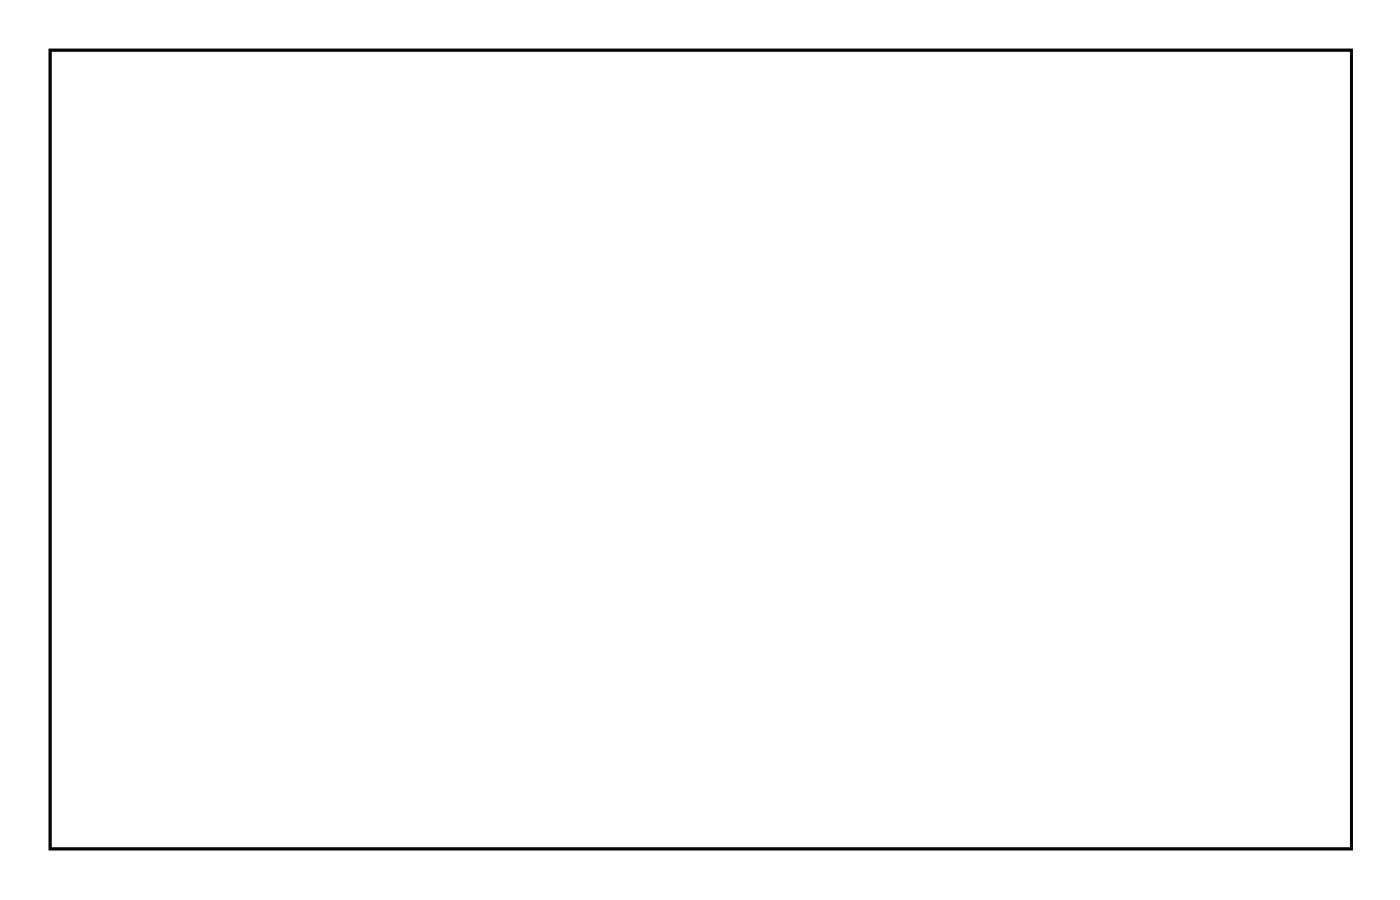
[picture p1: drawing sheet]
<svg xmlns="http://www.w3.org/2000/svg" width="102mm" height="65mm" viewBox="0 0 102 65" stroke-linecap="round" stroke-linejoin="round" font-family="sans-serif">
<path d="M3.6 3.6h94.5v58h-94.5z" fill="none" stroke="#000" stroke-width=".2"/>
<path d="M3.6 3.6h94.5v58h-94.5zM3.6 3.6v58h94.5v-58z" fill="#000"/>
<circle cx="18" cy="29.9" r=".7" fill="#fff"/>
<circle cx="18" cy="29.9" r=".7" fill="none" stroke="#fff" stroke-width=".76" stroke-linecap="butt"/>
<circle cx="18" cy="40.1" r=".7" fill="#fff"/>
<circle cx="18" cy="40.1" r=".7" fill="none" stroke="#fff" stroke-width=".76" stroke-linecap="butt"/>
<circle cx="61.1" cy="22.3" r=".7" fill="#fff"/>
<circle cx="61.1" cy="22.3" r=".7" fill="none" stroke="#fff" stroke-width=".76" stroke-linecap="butt"/>
<circle cx="61.1" cy="32.5" r=".7" fill="#fff"/>
<circle cx="61.1" cy="32.5" r=".7" fill="none" stroke="#fff" stroke-width=".76" stroke-linecap="butt"/>
<circle cx="28.1" cy="29.9" r=".64" fill="#fff"/>
<circle cx="28.1" cy="29.9" r=".64" fill="none" stroke="#fff" stroke-width=".76" stroke-linecap="butt"/>
<circle cx="28.1" cy="32.5" r=".64" fill="#fff"/>
<circle cx="28.1" cy="32.5" r=".64" fill="none" stroke="#fff" stroke-width=".76" stroke-linecap="butt"/>
<circle cx="71.3" cy="22.3" r=".64" fill="#fff"/>
<circle cx="71.3" cy="22.3" r=".64" fill="none" stroke="#fff" stroke-width=".76" stroke-linecap="butt"/>
<circle cx="71.3" cy="19.8" r=".64" fill="#fff"/>
<circle cx="71.3" cy="19.8" r=".64" fill="none" stroke="#fff" stroke-width=".76" stroke-linecap="butt"/>
<path d="M70.6 44.4h1.4v1.5h-1.4z" fill="#fff"/>
<path d="M70.6 44.4h1.4v1.5h-1.4z" fill="none" stroke="#fff" stroke-width=".76" stroke-linecap="butt"/>
<circle cx="71.3" cy="45.2" r=".74" fill="#fff"/>
<circle cx="71.3" cy="45.2" r=".74" fill="none" stroke="#fff" stroke-width=".76" stroke-linecap="butt"/>
<circle cx="71.3" cy="47.7" r=".74" fill="#fff"/>
<circle cx="71.3" cy="47.7" r=".74" fill="none" stroke="#fff" stroke-width=".76" stroke-linecap="butt"/>
<circle cx="61.1" cy="45.1" r=".6" fill="#fff"/>
<circle cx="61.1" cy="45.1" r=".6" fill="none" stroke="#fff" stroke-width=".65" stroke-linecap="butt"/>
<path d="M60.5 44.5h1.2v1.2h-1.2z" fill="#fff"/>
<path d="M60.5 44.5h1.2v1.2h-1.2z" fill="none" stroke="#fff" stroke-width=".65" stroke-linecap="butt"/>
<circle cx="61.1" cy="42.6" r=".6" fill="#fff"/>
<circle cx="61.1" cy="42.6" r=".6" fill="none" stroke="#fff" stroke-width=".65" stroke-linecap="butt"/>
<circle cx="55.9" cy="32.8" r=".35" fill="#fff"/>
<circle cx="55.9" cy="32.8" r=".35" fill="none" stroke="#fff" stroke-width=".55"/>
</svg>
